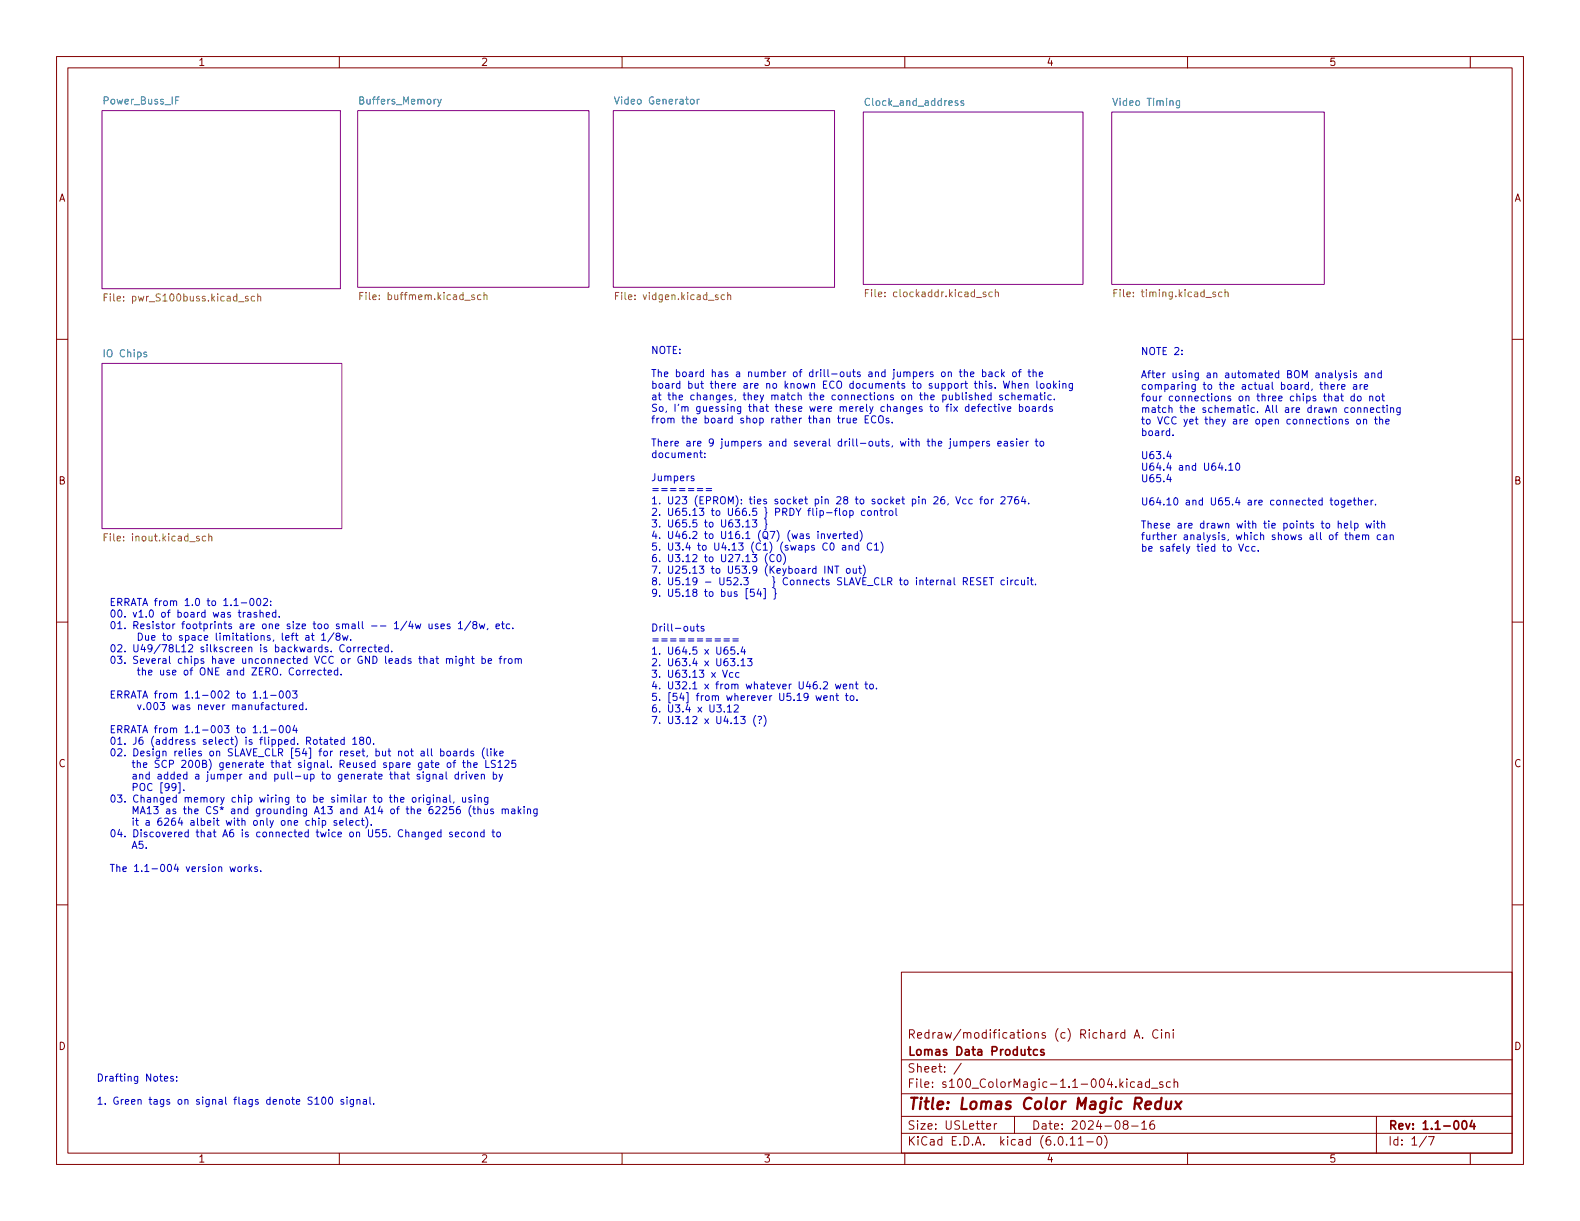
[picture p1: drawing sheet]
<svg xmlns="http://www.w3.org/2000/svg" width="279mm" height="216mm" viewBox="0 0 279 216" stroke-linecap="round" stroke-linejoin="round" font-family="sans-serif">
<defs><g id="words">
<g font-size="2.8" fill="#840000">
<text x="160.4" y="196.8">Title:</text>
<text x="169.7" y="196.8">Lomas</text>
<text x="181.1" y="196.8">Color</text>
<text x="190.9" y="196.8">Magic</text>
<text x="201.4" y="196.8">Redux</text>
</g>
<g font-size="2.1" fill="#840000">
<text x="160.4" y="184.1">Redraw/modifications</text>
<text x="186.4" y="184.1">(c)</text>
<text x="191" y="184.1">Richard</text>
<text x="200.8" y="184.1">A. Cini</text>
<text x="160.4" y="190.1">Sheet:</text>
<text x="160.4" y="187.1">Lomas</text>
<text x="169" y="187.1">Data</text>
<text x="175.5" y="187.1">Produtcs</text>
<text x="160.4" y="192.8">File:</text>
<text x="166.8" y="192.8">s100_ColorMagic-1.1-004.kicad_sch</text>
<text x="160.4" y="203">KiCad</text>
<text x="160.4" y="200.2">Size:</text>
<text x="167.1" y="200.2">USLetter</text>
<text x="168.1" y="203">E.D.A.</text>
<text x="177" y="203">kicad</text>
<text x="182.4" y="200.2">Date:</text>
<text x="184.2" y="203">(6.0.11-0)</text>
<text x="189.4" y="200.2">2024-08-16</text>
<text x="245.4" y="200.2">Rev:</text>
<text x="245.4" y="203">Id:</text>
<text x="249.5" y="203">1/7</text>
<text x="251.5" y="200.2">1.1-004</text>
</g>
<g font-size="1.8" fill="#840000">
<text x="35" y="12">1</text>
<text x="85" y="12">2</text>
<text x="135" y="12">3</text>
<text x="185" y="12">4</text>
<text x="235" y="12">5</text>
<text x="10.4" y="36">A</text>
<text x="267.8" y="36">A</text>
<text x="10.3" y="86">B</text>
<text x="267.7" y="86">B</text>
<text x="10.3" y="136">C</text>
<text x="267.7" y="136">C</text>
<text x="10.3" y="186">D</text>
<text x="267.7" y="186">D</text>
<text x="35" y="205.9">1</text>
<text x="85" y="205.9">2</text>
<text x="135" y="205.9">3</text>
<text x="185" y="205.9">4</text>
<text x="235" y="205.9">5</text>
</g>
<g font-size="1.8" fill="#008484">
<text x="18" y="18.8">Power_Buss_IF</text>
<text x="63.2" y="18.8">Buffers_Memory</text>
<text x="108.5" y="18.8">Video</text>
<text x="114.7" y="18.8">Generator</text>
<text x="152.7" y="19.1">Clock_and_address</text>
<text x="196.6" y="19.1">Video</text>
<text x="202.8" y="19.1">Timing</text>
<text x="18" y="63.6">IO Chips</text>
</g>
<g font-size="1.8" fill="#848400">
<text x="18" y="53.7">File:</text>
<text x="23.2" y="53.7">pwr_S100buss.kicad_sch</text>
<text x="63.2" y="53.4">File:</text>
<text x="68.4" y="53.4">buffmem.kicad_sch</text>
<text x="108.5" y="53.4">File:</text>
<text x="113.6" y="53.4">vidgen.kicad_sch</text>
<text x="152.7" y="52.9">File:</text>
<text x="157.8" y="52.9">clockaddr.kicad_sch</text>
<text x="196.6" y="52.9">File:</text>
<text x="201.8" y="52.9">timing.kicad_sch</text>
<text x="18" y="96.1">File:</text>
<text x="23.2" y="96.1">inout.kicad_sch</text>
</g>
<g font-size="1.8" fill="#0000c2">
<text x="115.1" y="62.6">NOTE:</text>
<text x="201.7" y="62.8">NOTE 2:</text>
<text x="115.1" y="66.7">The</text>
<text x="115.1" y="68.7">board</text>
<text x="115.1" y="70.8">at</text>
<text x="118.1" y="70.8">the</text>
<text x="119.4" y="66.7">board</text>
<text x="121.6" y="68.7">but</text>
<text x="122.1" y="70.8">changes,</text>
<text x="125.7" y="68.7">there</text>
<text x="125.9" y="66.7">has</text>
<text x="130.3" y="66.7">a</text>
<text x="131.7" y="68.7">are</text>
<text x="131.7" y="70.8">they</text>
<text x="132.6" y="66.7">number</text>
<text x="135.8" y="68.7">no</text>
<text x="136.7" y="70.8">match</text>
<text x="139.2" y="68.7">known</text>
<text x="140.7" y="66.7">of</text>
<text x="143.6" y="70.8">the</text>
<text x="143.7" y="66.7">drill-outs</text>
<text x="146.2" y="68.7">ECO documents</text>
<text x="147.7" y="70.8">connections</text>
<text x="154.3" y="66.7">and</text>
<text x="158.9" y="66.7">jumpers</text>
<text x="160.2" y="70.8">on</text>
<text x="163.6" y="70.8">the</text>
<text x="165.4" y="68.7">support</text>
<text x="167.5" y="66.7">on</text>
<text x="167.7" y="70.8">published</text>
<text x="171" y="66.7">the</text>
<text x="173.6" y="68.7">this.</text>
<text x="175" y="66.7">back</text>
<text x="178" y="70.8">schematic.</text>
<text x="178.8" y="68.7">When</text>
<text x="180.6" y="66.7">of</text>
<text x="184.8" y="68.7">looking</text>
<text x="201.7" y="66.9">After</text>
<text x="201.7" y="68.9">comparing</text>
<text x="201.7" y="70.9">four</text>
<text x="206.6" y="70.9">connections</text>
<text x="207.2" y="66.9">using</text>
<text x="212.7" y="68.9">to</text>
<text x="213.4" y="66.9">an</text>
<text x="215.7" y="68.9">the</text>
<text x="216.8" y="66.9">automated</text>
<text x="219.1" y="70.9">on</text>
<text x="219.8" y="68.9">actual</text>
<text x="222.5" y="70.9">three</text>
<text x="226.8" y="68.9">board,</text>
<text x="227.9" y="66.9">BOM analysis</text>
<text x="228.5" y="70.9">chips</text>
<text x="233.9" y="68.9">there</text>
<text x="234.6" y="70.9">that</text>
<text x="239.5" y="70.9">do</text>
<text x="239.9" y="68.9">are</text>
<text x="242" y="66.9">and</text>
<text x="242.9" y="70.9">not</text>
<text x="115.1" y="72.8">So,</text>
<text x="115.1" y="74.8">from</text>
<text x="119.1" y="72.8">I'm</text>
<text x="120.5" y="74.8">the</text>
<text x="123.2" y="72.8">guessing</text>
<text x="124.6" y="74.8">board</text>
<text x="131.1" y="74.8">shop</text>
<text x="132.6" y="72.8">that</text>
<text x="136.7" y="74.8">rather</text>
<text x="137.5" y="72.8">these</text>
<text x="143.5" y="74.8">than</text>
<text x="143.7" y="72.8">were</text>
<text x="148.8" y="74.8">true</text>
<text x="149.1" y="72.8">merely</text>
<text x="153.7" y="74.8">ECOs.</text>
<text x="156.5" y="72.8">changes</text>
<text x="168.4" y="72.8">fix</text>
<text x="171.9" y="72.8">defective</text>
<text x="181.6" y="72.8">boards</text>
<text x="201.7" y="73">match</text>
<text x="201.7" y="75">to</text>
<text x="201.7" y="77.1">board.</text>
<text x="204.7" y="75">VCC yet</text>
<text x="208.6" y="73">the</text>
<text x="212.7" y="73">schematic.</text>
<text x="213.3" y="75">they</text>
<text x="218.4" y="75">are</text>
<text x="222.5" y="75">open</text>
<text x="224" y="73">All</text>
<text x="227.6" y="73">are</text>
<text x="228.2" y="75">connections</text>
<text x="231.7" y="73">drawn</text>
<text x="238.4" y="73">connecting</text>
<text x="240.7" y="75">on</text>
<text x="244.1" y="75">the</text>
<text x="115.1" y="78.9">There</text>
<text x="115.1" y="81">document:</text>
<text x="121.3" y="78.9">are</text>
<text x="125.4" y="78.9">9</text>
<text x="127.7" y="78.9">jumpers</text>
<text x="136.4" y="78.9">and</text>
<text x="140.9" y="78.9">several</text>
<text x="148.8" y="78.9">drill-outs,</text>
<text x="160" y="78.9">with</text>
<text x="165" y="78.9">the</text>
<text x="169" y="78.9">jumpers</text>
<text x="177.7" y="78.9">easier</text>
<text x="201.7" y="81.2">U63.4</text>
<text x="201.7" y="83.2">U64.4</text>
<text x="208.4" y="83.2">and</text>
<text x="212.9" y="83.2">U64.10</text>
<text x="115.1" y="85.1">Jumpers</text>
<text x="115.1" y="87.1">=======</text>
<text x="115.1" y="89.2">1.</text>
<text x="118" y="89.2">U23</text>
<text x="122.9" y="89.2">(EPROM):</text>
<text x="132.8" y="89.2">ties</text>
<text x="137.3" y="89.2">socket</text>
<text x="144.6" y="89.2">pin</text>
<text x="155.1" y="89.2">socket</text>
<text x="162.3" y="89.2">pin</text>
<text x="166.4" y="89.2">26,</text>
<text x="170.5" y="89.2">Vcc</text>
<text x="174.9" y="89.2">for</text>
<text x="178.7" y="89.2">2764.</text>
<text x="201.7" y="85.3">U65.4</text>
<text x="201.7" y="89.4">U64.10</text>
<text x="209.6" y="89.4">and</text>
<text x="214.1" y="89.4">U65.4</text>
<text x="220.8" y="89.4">are</text>
<text x="225" y="89.4">connected</text>
<text x="235.8" y="89.4">together.</text>
<text x="115.1" y="91.2">2.</text>
<text x="115.1" y="93.2">3.</text>
<text x="115.1" y="95.3">4.</text>
<text x="118" y="91.2">U65.13</text>
<text x="118" y="93.2">U65.5</text>
<text x="118" y="95.3">U46.2</text>
<text x="124.7" y="93.2">to</text>
<text x="124.7" y="95.3">to</text>
<text x="125.9" y="91.2">to</text>
<text x="127.7" y="93.2">U63.13</text>
<text x="127.7" y="95.3">U16.1</text>
<text x="128.9" y="91.2">U66.5</text>
<text x="134.4" y="95.3">(Q7)</text>
<text x="135.6" y="91.2">}</text>
<text x="135.6" y="93.2">}</text>
<text x="137.5" y="91.2">PRDY flip-flop</text>
<text x="139.7" y="95.3">(was</text>
<text x="145.2" y="95.3">inverted)</text>
<text x="153.1" y="91.2">control</text>
<text x="201.7" y="93.4">These</text>
<text x="201.7" y="95.5">further</text>
<text x="208.1" y="93.4">are</text>
<text x="209.2" y="95.5">analysis,</text>
<text x="212.3" y="93.4">drawn</text>
<text x="218.7" y="95.5">which</text>
<text x="218.9" y="93.4">with</text>
<text x="223.9" y="93.4">tie</text>
<text x="225.1" y="95.5">shows</text>
<text x="227.4" y="93.4">points</text>
<text x="231.9" y="95.5">all</text>
<text x="234.3" y="93.4">to</text>
<text x="235.5" y="95.5">of</text>
<text x="237.3" y="93.4">help</text>
<text x="238.5" y="95.5">them</text>
<text x="242.5" y="93.4">with</text>
<text x="244.3" y="95.5">can</text>
<text x="115.1" y="97.3">5.</text>
<text x="115.1" y="99.4">6.</text>
<text x="115.1" y="101.4">7.</text>
<text x="118" y="97.3">U3.4</text>
<text x="118" y="99.4">U3.12</text>
<text x="118" y="101.4">U25.13</text>
<text x="123.5" y="97.3">to</text>
<text x="124.7" y="99.4">to</text>
<text x="125.9" y="101.4">to</text>
<text x="126.5" y="97.3">U4.13</text>
<text x="127.7" y="99.4">U27.13</text>
<text x="128.9" y="101.4">U53.9</text>
<text x="133.1" y="97.3">(C1)</text>
<text x="135.6" y="99.4">(C0)</text>
<text x="135.6" y="101.4">(Keyboard</text>
<text x="138.4" y="97.3">(swaps</text>
<text x="146.2" y="101.4">INT out)</text>
<text x="149.7" y="97.3">and</text>
<text x="154.3" y="97.3">C1)</text>
<text x="201.7" y="97.5">be</text>
<text x="205" y="97.5">safely</text>
<text x="211.8" y="97.5">tied</text>
<text x="216.5" y="97.5">to</text>
<text x="219.5" y="97.5">Vcc.</text>
<text x="19.3" y="107.1">ERRATA from</text>
<text x="32.7" y="107.1">1.0</text>
<text x="36.9" y="107.1">to</text>
<text x="39.9" y="107.1">1.1-002:</text>
<text x="115.1" y="103.5">8.</text>
<text x="115.1" y="105.5">9.</text>
<text x="118" y="103.5">U5.19</text>
<text x="118" y="105.5">U5.18</text>
<text x="124.7" y="103.5">-</text>
<text x="124.7" y="105.5">to</text>
<text x="127.4" y="103.5">U52.3</text>
<text x="127.7" y="105.5">bus</text>
<text x="132.1" y="105.5">[54]</text>
<text x="137.4" y="105.5">}</text>
<text x="139.4" y="103.5">Connects</text>
<text x="149.2" y="103.5">SLAVE_CLR to</text>
<text x="163.4" y="103.5">internal</text>
<text x="171.8" y="103.5">RESET circuit.</text>
<text x="19.3" y="109.2">00.</text>
<text x="19.3" y="111.2">01.</text>
<text x="23.4" y="109.2">v1.0</text>
<text x="23.4" y="111.2">Resistor</text>
<text x="27.8" y="113.3">to</text>
<text x="28.6" y="109.2">of</text>
<text x="30.8" y="113.3">space</text>
<text x="31.6" y="109.2">board</text>
<text x="32.2" y="111.2">footprints</text>
<text x="37.4" y="113.3">limitations,</text>
<text x="38.1" y="109.2">was</text>
<text x="42.6" y="111.2">are</text>
<text x="42.7" y="109.2">trashed.</text>
<text x="46.7" y="111.2">one</text>
<text x="49.2" y="113.3">left</text>
<text x="51.2" y="111.2">size</text>
<text x="53.6" y="113.3">at</text>
<text x="56.1" y="111.2">too</text>
<text x="56.6" y="113.3">1/8w.</text>
<text x="60.2" y="111.2">small</text>
<text x="70.8" y="111.2">1/4w</text>
<text x="77" y="111.2">uses</text>
<text x="82.4" y="111.2">1/8w,</text>
<text x="89.2" y="111.2">etc.</text>
<text x="115.1" y="111.7">Drill-outs</text>
<text x="115.1" y="113.7">==========</text>
<text x="19.3" y="115.3">02.</text>
<text x="19.3" y="117.4">03.</text>
<text x="23.4" y="115.3">U49/78L12</text>
<text x="23.4" y="117.4">Several</text>
<text x="27.3" y="119.4">use</text>
<text x="31.5" y="117.4">chips</text>
<text x="34.6" y="119.4">ONE and</text>
<text x="35.5" y="115.3">silkscreen</text>
<text x="37.7" y="117.4">have</text>
<text x="43.1" y="117.4">unconnected</text>
<text x="44.1" y="119.4">ZERO.</text>
<text x="46.2" y="115.3">is</text>
<text x="48.9" y="115.3">backwards.</text>
<text x="50.8" y="119.4">Corrected.</text>
<text x="56.2" y="117.4">VCC or</text>
<text x="60.5" y="115.3">Corrected.</text>
<text x="64" y="117.4">GND leads</text>
<text x="75.2" y="117.4">that</text>
<text x="80.1" y="117.4">might</text>
<text x="86.5" y="117.4">be</text>
<text x="89.9" y="117.4">from</text>
<text x="115.1" y="115.7">1.</text>
<text x="115.1" y="117.8">2.</text>
<text x="115.1" y="119.8">3.</text>
<text x="118" y="115.7">U64.5</text>
<text x="118" y="117.8">U63.4</text>
<text x="118" y="119.8">U63.13</text>
<text x="124.7" y="115.7">x</text>
<text x="124.7" y="117.8">x</text>
<text x="125.9" y="119.8">x</text>
<text x="126.8" y="115.7">U65.4</text>
<text x="126.8" y="117.8">U63.13</text>
<text x="128" y="119.8">Vcc</text>
<text x="19.3" y="123.5">ERRATA from</text>
<text x="29.5" y="125.5">was</text>
<text x="32.7" y="123.5">1.1-002</text>
<text x="34.1" y="125.5">never</text>
<text x="40.3" y="125.5">manufactured.</text>
<text x="42.1" y="123.5">to</text>
<text x="45.1" y="123.5">1.1-003</text>
<text x="115.1" y="121.9">4.</text>
<text x="115.1" y="123.9">5.</text>
<text x="115.1" y="126">6.</text>
<text x="118" y="121.9">U32.1</text>
<text x="118" y="123.9">[54]</text>
<text x="118" y="126">U3.4</text>
<text x="123.2" y="123.9">from</text>
<text x="123.5" y="126">x</text>
<text x="124.7" y="121.9">x</text>
<text x="125.6" y="126">U3.12</text>
<text x="126.8" y="121.9">from</text>
<text x="128.7" y="123.9">wherever</text>
<text x="132.3" y="121.9">whatever</text>
<text x="138.1" y="123.9">U5.19</text>
<text x="141.7" y="121.9">U46.2</text>
<text x="144.8" y="123.9">went</text>
<text x="148.4" y="121.9">went</text>
<text x="150.2" y="123.9">to.</text>
<text x="153.8" y="121.9">to.</text>
<text x="19.3" y="129.6">ERRATA from</text>
<text x="19.3" y="131.7">01.</text>
<text x="23.4" y="131.7">J6</text>
<text x="26.7" y="131.7">(address</text>
<text x="32.7" y="129.6">1.1-003</text>
<text x="36.1" y="131.7">select)</text>
<text x="42.1" y="129.6">to</text>
<text x="43.7" y="131.7">is</text>
<text x="45.1" y="129.6">1.1-004</text>
<text x="46.5" y="131.7">flipped.</text>
<text x="54.8" y="131.7">Rotated</text>
<text x="63.1" y="131.7">180.</text>
<text x="115.1" y="128">7.</text>
<text x="118" y="128">U3.12</text>
<text x="124.7" y="128">x</text>
<text x="126.8" y="128">U4.13</text>
<text x="133.5" y="128">(?)</text>
<text x="19.3" y="133.7">02.</text>
<text x="23.4" y="133.7">Design</text>
<text x="23.8" y="135.8">the</text>
<text x="23.8" y="137.8">and</text>
<text x="27.9" y="135.8">SCP 200B)</text>
<text x="28.4" y="137.8">added</text>
<text x="30.9" y="133.7">relies</text>
<text x="35.2" y="137.8">a</text>
<text x="37.2" y="133.7">on</text>
<text x="37.4" y="137.8">jumper</text>
<text x="39.6" y="135.8">generate</text>
<text x="40.7" y="133.7">SLAVE_CLR [54]</text>
<text x="45" y="137.8">and</text>
<text x="48.9" y="135.8">that</text>
<text x="49.6" y="137.8">pull-up</text>
<text x="53.8" y="135.8">signal.</text>
<text x="57.1" y="133.7">for</text>
<text x="60.9" y="133.7">reset,</text>
<text x="61.2" y="137.8">generate</text>
<text x="61.3" y="135.8">Reused</text>
<text x="67.3" y="133.7">but</text>
<text x="69.2" y="135.8">spare</text>
<text x="70.5" y="137.8">that</text>
<text x="71.5" y="133.7">not</text>
<text x="75.4" y="137.8">signal</text>
<text x="75.5" y="135.8">gate</text>
<text x="75.6" y="133.7">all</text>
<text x="79.2" y="133.7">boards</text>
<text x="80.7" y="135.8">of</text>
<text x="82.3" y="137.8">driven</text>
<text x="83.7" y="135.8">the</text>
<text x="86.7" y="133.7">(like</text>
<text x="87.8" y="135.8">LS125</text>
<text x="19.3" y="141.9">03.</text>
<text x="23.4" y="141.9">Changed</text>
<text x="23.8" y="139.9">POC [99].</text>
<text x="23.8" y="143.9">MA13</text>
<text x="29.9" y="143.9">as</text>
<text x="32.7" y="141.9">memory</text>
<text x="33.2" y="143.9">the</text>
<text x="37.2" y="143.9">CS*</text>
<text x="41.2" y="141.9">chip</text>
<text x="41.8" y="143.9">and</text>
<text x="46.3" y="141.9">wiring</text>
<text x="46.4" y="143.9">grounding</text>
<text x="53" y="141.9">to</text>
<text x="56.9" y="143.9">A13</text>
<text x="59.4" y="141.9">similar</text>
<text x="61.6" y="143.9">and</text>
<text x="66.1" y="143.9">A14</text>
<text x="70" y="141.9">the</text>
<text x="70.8" y="143.9">of</text>
<text x="73.7" y="143.9">the</text>
<text x="74.1" y="141.9">original,</text>
<text x="77.8" y="143.9">62256</text>
<text x="83.1" y="141.9">using</text>
<text x="85" y="143.9">(thus</text>
<text x="91" y="143.9">making</text>
<text x="19.3" y="148">04.</text>
<text x="23.4" y="148">Discovered</text>
<text x="23.8" y="146">it</text>
<text x="26.2" y="146">a</text>
<text x="28.5" y="146">6264</text>
<text x="34.5" y="146">albeit</text>
<text x="34.8" y="148">that</text>
<text x="39.7" y="148">A6</text>
<text x="41" y="146">with</text>
<text x="43.1" y="148">is</text>
<text x="45.8" y="148">connected</text>
<text x="45.9" y="146">only</text>
<text x="50.9" y="146">one</text>
<text x="55.5" y="146">chip</text>
<text x="56.6" y="148">twice</text>
<text x="60.6" y="146">select).</text>
<text x="62.6" y="148">on</text>
<text x="66" y="148">U55.</text>
<text x="71.5" y="148">Changed</text>
<text x="80.7" y="148">second</text>
<text x="19.3" y="154.2">The</text>
<text x="23.6" y="154.2">1.1-004</text>
<text x="23.8" y="150.1">A5.</text>
<text x="33" y="154.2">version</text>
<text x="40.9" y="154.2">works.</text>
<text x="17" y="191.2">Drafting</text>
<text x="25.7" y="191.2">Notes:</text>
<text x="17" y="195.3">1.</text>
<text x="20" y="195.3">Green</text>
<text x="26.5" y="195.3">tags</text>
<text x="31.6" y="195.3">on</text>
<text x="35" y="195.3">signal</text>
<text x="41.9" y="195.3">flags</text>
<text x="47.7" y="195.3">denote</text>
<text x="55.2" y="195.3">S100</text>
<text x="61.2" y="195.3">signal.</text>
</g>
</g></defs>
<g fill="none" stroke="#840000" stroke-width=".18">
<path d="M10 10h259.4v195.9h-259.4zM12 12h255.4v191.9h-255.4zM60 10v2M110 10v2M160 10v2M210 10v2M260 10v2M10 60h2M267.4 60h2M10 110h2M267.4 110h2M10 160h2"/>
<path d="M267.4 160h2M159.4 171.9h108v32h-108zM159.4 197.4h108M159.4 193.4h108M159.4 187.4h108M164.9 192.1v.2M164.9 191.4v.1M167 189.4v.2M167 188.7v.1M170 188l-1.3 1.9M176.3 198.7h-.3l-.2 .3M179.4 197.4v3"/>
<path d="M181.6 182.7l.2-.1 .5 .1v.6l-.1 .2-.4 .1-.2-.2zM183 182.7l.2-.1h.3l.1 1M183 182.6v1M184.8 182.6h-.3l-.2 .2v.2l.5 .2v.3h-.5M198.9 182.6h-.4l-.3 .3v.4l.1 .2h.6M198.9 182.1v1.5M200.1 199.1h1.2M201.3 191.4h.5l.1 .9M201.9 198.6l.4-.4v1.5M201.9 191.6l-.5 .1a.29 .29 0 0 0-.2 .3 .29 .29 0 0 0 .2 .3l.5-.1M201.9 199.7h.9M203.3 191.4l-.5-.1-.3 .3v.4l.2 .2h.6"/>
<path d="M203.3 190.8v1.5M203.6 192.4h1.2M204 198.2a.59 .59 0 0 0-.7 .6v.6l.2 .2 .4 .1 .2-.2 .1-.5-.2-.2-.4-.1-.3 .3M205.6 191.4l-.3-.1-.3 .2 .1 .2 .5 .2v.3h-.6M207 191.4l-.5-.1-.2 .3v.4l.1 .2h.6M207.6 191.4l.2-.1 .4 .1 .1 .9M207.6 190.8v1.5M243.4 197.4v6.5M60 203.9v2M110 203.9v2M159.4 200.4h108M160 203.9v2"/>
<path d="M194.2 201h.1a.81 .81 0 0 1 .6 .6 .81 .81 0 0 1-.3 .8l-.1 .1a.81 .81 0 0 1-.6-.6 .81 .81 0 0 1 .3-.9zM195.3 200.8a1.72 1.72 0 0 1 0 2.2M210 203.9v2M252.6 201h1l-.6 1.5M260 203.9v2"/>
</g>
<path d="M258.7 198.2h.2a.82 .82 0 0 1 .6 .6 .82 .82 0 0 1-.3 .8l-.2 .1a.81 .81 0 0 1-.6-.6 .81 .81 0 0 1 .3-.9zM260.3 198.1l-.3 1.1h.9M260.7 198.7v1" fill="none" stroke="#840000" stroke-width=".3"/>
<path d="M200.7 195.2h.8a.55 .55 0 0 0 .4-.5 .55 .55 0 0 0-.3-.6h-.8l-.2 2" fill="none" stroke="#840000" stroke-width=".4"/>
<g fill="#fff" stroke="#fff" stroke-width=".18">
<path d="M196.6 19.8h37.6v30.5h-37.6z"/>
<path d="M152.7 19.8h38.8v30.5h-38.8z"/>
<path d="M108.5 19.6h39.1v31.2h-39.1z"/>
<path d="M18 19.6h42.2v31.5h-42.2z"/>
<path d="M63.2 19.6h40.9v31.2h-40.9z"/>
<path d="M18 64.3h42.5v29.2h-42.5z"/>
</g>
<path d="M18 19.6h42.2v31.5h-42.2zM63.2 19.6h40.9v31.2h-40.9zM108.5 19.6h39.1v31.2h-39.1zM152.7 19.8h38.8v30.5h-38.8zM196.6 19.8h37.6v30.5h-37.6zM18 64.3h42.5v29.2h-42.5z" fill="none" stroke="#840084" stroke-width=".18"/>
<g fill="none" stroke="#848400" stroke-width=".18">
<path d="M21.9 53.1v.1M21.9 52.4v.2M43.9 52.4h-.3l-.2 .2 .1 .2 .4 .1v.3h-.5M45 52.4h-.3l-.3 .2 .1 .6h.5M45.6 52.5l.2-.1h.3v.8M45.6 52v1.2M67.1 52.9v.1M67.1 52.2v.1M85 52.2l-.3-.1-.3 .3 .2 .5h.4M85.6 52.3l.2-.2 .3 .1v.8M85.6 51.7v1.3M112.3 52.9v.1"/>
<path d="M112.3 52.2v.1M128.1 52.2l-.3-.1-.3 .3 .1 .5h.5M128.7 52.3l.2-.2 .3 .1v.8M128.7 51.7v1.3M156.5 52.4v.1M156.5 51.7v.1M174.3 51.7l-.3-.1-.2 .2 .1 .2 .4 .1v.3h-.5M175.5 51.7l-.4-.1-.2 .3 .1 .5h.5M176 51.7l.2-.1 .3 .1 .1 .8M176 51.2v1.3M200.4 52.4v.1M200.4 51.7v.1"/>
<path d="M216.1 51.7l-.4-.1-.2 .3 .1 .5h.5M216.6 51.7l.2-.1 .3 .1 .1 .8M216.6 51.2v1.3M21.9 95.5v.2M21.9 94.9v.1M36.4 94.9l-.4-.1-.2 .2 .1 .6h.5M36.9 94.9l.2-.1 .3 .1 .1 .8M36.9 94.4v1.3"/>
</g>
<path d="M31.1 17.7h.4M31.7 17.1h-.6v1.3M77.1 17.6l-.3 .2M77.4 17.6l.3 .8M78 17.6l-.4 1.1-.2 .1M123.3 17.6v.8M123.7 17.6l-.4 .2M169.4 17.9l-.3-.1-.2 .2v.2l.5 .1v.3h-.5M170.4 17.9l-.3-.1-.2 .2 .1 .2 .4 .1v.3h-.5" fill="none" stroke="#008484" stroke-width=".18"/>
<g fill="none" stroke="#0000c2" stroke-width=".18">
<path d="M118.6 74.1l.2-.2 .3 .1 .1 .8M120.2 67.9l-.3-.1-.3 .2 .1 .6h.5M120.2 67.4v1.3M123.9 79.7v1l.3 .2M130.1 70.6l-.1 .3M131 71.9v1l-.3 .3-.3-.1M131 72l-.4-.1-.2 .2 .1 .6h.5M134.6 78.1l-.4-.1-.1 .2v.2l.5 .1v.3h-.5M143.7 65.8h-.3l-.3 .2 .2 .5h.4M145.6 68h.4M146.2 67.4h-.6v1.3h.6M147.7 69.9h-.3l-.3 .2 .2 .5h.4"/>
<path d="M148.1 73.9h.5M148.6 72l.2-.1 .3 .1v.7M148.6 71.9v.8M148.8 78.1l-.3-.1-.3 .3 .1 .5h.5M150.8 65.8h.4M150.9 65.3v1.1l.3 .2M152.1 65.8h-.3l-.2 .1 .1 .2 .4 .1v.3h-.5M153 74.1h.4M153.6 73.5h-.6v1.3h.6M153.7 65.8h.4l.1 .8M154.2 66.1h-.4l-.2 .2 .2 .3 .4-.1M156.4 72l-.4-.1-.2 .2 .1 .6h.5"/>
<path d="M157.2 78.1l-.3-.1-.2 .2v.2l.5 .1v.3h-.5M157.8 78.8l-.1 .3M158 69.9h-.3l-.2 .1v.2l.5 .1v.3h-.5M158.1 65.8v1.1l-.3 .1M158.1 65.3v.2M159.2 78l.3 .9 .2-.6 .3 .6 .2-.9M159.6 69.9h.3l.2 .2v.4l-.2 .2-.3-.1-.1-.1zM161.3 67.8h.5M161.5 67.4v1.1l.3 .2M162.3 67.9l.3-.1 .3 .2v.4l-.3 .3-.3-.1-.1-.2zM162.6 69.9h.5M162.8 69.4v1.1l.3 .2"/>
<path d="M163.9 78h.5M164.1 77.6v1.1l.3 .2M164.4 71.9h.5M164.6 71.5v1.1l.3 .1M164.8 67.9l-.3-.1-.2 .2 .1 .2 .4 .1v.3h-.5M165.4 72l.3-.1 .2 .2v.4l-.2 .2h-.3l-.1-.2zM166.6 65.8h.3l.2 .2v.4l-.2 .2-.3-.1-.1-.1zM166.7 69.9h.4l.2 .2-.1 .5h-.5M166.7 69.9v1.2M167.3 71.9h.5M167.8 71.5l-.3 .2v1M168.1 78v1.1l-.3 .2"/>
<path d="M168.1 77.6v.1M169.6 65.8h.5M169.8 65.3v1.1l.3 .2M171.3 72l-.3-.1-.3 .2 .1 .6h.5M171.3 71.5v1.2M172.3 67.8h.5M172.5 67.4v1.1l.3 .2M173.7 65.8h.4l.2 .2-.1 .5h-.5M176.5 78.5l.6-.2-.1-.2-.4-.1-.1 .2v.6h.5M177.2 69.9h-.3l-.1 .1v.2l.4 .1v.3h-.4M177.4 67.4l.3 1.3 .3-1 .2 1 .3-1.3M179.2 65.8h.3l.2 .2v.4l-.2 .2-.3-.1-.1-.1z"/>
<path d="M180.3 72l.3-.1 .3 .2-.1 .6h-.5M180.3 71.5v1.2M182.7 65.9l.2-.1h.3v.8M182.7 65.3v1.3M183.1 78h.4M183.2 77.6v1.1l.3 .2M183.8 66.2l.6-.1-.1-.3h-.3l-.2 .1v.6h.5M184 78.1l.3-.1 .3 .3v.3l-.3 .3-.3-.1-.1-.2zM184.1 67.9l.3-.1 .2 .2v.4l-.2 .3-.3-.1-.1-.2zM205.4 70l-.3 .3M206 66l-.3 .2M206.7 79.8l-.4 .9h.8"/>
<path d="M206.7 72.2l.2-.1h.3l.1 .8M207.4 76.9v.1M211.4 68v1l-.3 .3-.3-.1M211.4 68.1l-.4-.1-.2 .2 .1 .6h.5M217.6 70.1l-.3-.1-.2 .2 .1 .2 .4 .1v.3h-.5M221.8 72.1h-.3l-.3 .2 .1 .6h.5M222.4 72.8v.1M225 67.6v1.1l.2 .1M226.1 66h-.3l-.3 .2 .1 .5h.5M226.1 65.5v1.3M228.2 74.2l-.4-.1-.2 .3 .1 .5h.5M238.4 72.1h-.4l-.2 .2 .1 .6h.5"/>
<path d="M238.4 74.2l-.3-.1-.2 .2 .1 .2 .4 .1v.3h-.5M239.5 70.1l-.4-.1-.2 .3 .1 .5h.5M239.9 68.3l-.4 .1-.2 .1 .2 .3h.4M240 74.2l.3-.1 .3 .3v.3l-.3 .3-.3-.1-.1-.2zM242 66.3h-.5l-.1 .2 .1 .3 .5-.1M242.2 70.2l.2-.2 .3 .1 .1 .8M242.2 70v.9M243.1 74.1h.4M243.2 73.7v1.1l.3 .2M247.6 72.1v1l-.2 .3-.4-.1M247.6 72.1h-.4l-.2 .2 .1 .6h.5M122.7 84.2h-.3l-.2 .1 .1 .2 .4 .1v.3h-.5"/>
<path d="M123.3 86.4h1M123.3 86.8h1M123.7 89.9h.8l-.5 .5 .4 .1v.5l-.2 .1-.5-.1M123.7 80.1h.5M124.6 80.8v.1M124.6 80.1v.2M124.9 86.4h.9M124.9 86.8h.9M144.7 94v.1M144.7 94.4v.8M146.3 96.1a.6 .6 0 0 0-.9 .5 .6 .6 0 0 0 .6 .7l.3-.1M146.9 96.1l.2-.1a.68 .68 0 0 1 .4 .6 .68 .68 0 0 1-.4 .7l-.2-.1-.1-.4z"/>
<path d="M148 88l.5-.2 .2 .4-.8 .9h.8M149 96.5h.5v.8M149.4 88.4l-.2-.3v-.1l.2-.2 .4 .1 .1 .2v.2l-.6 .1-.1 .2v.4l.2 .1h.3l.2-.2v-.4l-.2-.1M149.5 96.7l-.4 .1-.2 .2 .2 .3 .4-.1M150.3 90.4l.3-.1 .3 .2-.1 .6h-.5M150.3 90.3v1.3M151.2 88.3h.5M151.4 87.8v1.1l.3 .2M152.2 88.3h.3l.3 .2v.4l-.3 .2-.3-.1-.1-.1zM152.9 90.4l-.3-.1-.3 .2 .2 .6h.4M154.1 96.1a.6 .6 0 0 0-.8 .5 .6 .6 0 0 0 .6 .7l.2-.1M154.7 88.3h-.3l-.2 .1 .1 .2 .4 .1v.3h-.5"/>
<path d="M161.3 88.3h.4l.2 .2-.1 .5h-.5M161.3 88.3v1.2M165.2 88l.4-.2 .3 .4-.8 .9h.8M169 87.8l.4 1.3 .5-1.3M174.2 88.3h.3l.3 .2v.4l-.3 .2-.3-.1-.1-.1zM177 88l.5-.2 .2 .4-.8 .9h.8M206.7 81.8l-.4 .9h.8M206.7 83.9l-.4 .9h.8M207.7 88.1l.2-.1a.68 .68 0 0 1 .4 .7 .68 .68 0 0 1-.4 .6l-.2-.1-.1-.4zM207.7 94.6v.8M208 94.6l-.3 .2M210.4 96.6l-.4 1.2-.2 .1"/>
<path d="M216.6 94.6h-.3l-.2 .2v.1l.5 .2v.3h-.5M217.2 95.4l-.1 .2M218.6 82l.2-.1a.68 .68 0 0 1 .4 .6 .68 .68 0 0 1-.4 .7l-.2-.2-.1-.3zM233.6 92.5h.5M233.8 88.5l-.4-.1-.2 .3 .1 .5h.5M233.8 88v1.3M236.6 92.7l.2-.2 .3 .1 .1 .8M236.6 92.1v1.3M237.8 94.6h.5M241.5 92.5l.3 .9 .2-.6 .3 .6 .2-.9M243.2 89.2v.1M244.1 94.6h-.3l-.3 .2 .2 .6h.4"/>
<path d="M24.3 118.5h.5M24.5 111.9a.64 .64 0 0 1 .7 .7 .64 .64 0 0 1-.7 .6zM24.5 118.1v1.1l.3 .2M25.2 118.6l.2-.1 .3 .1v.8M25.2 118.1v1.3M25.7 112.4l.1 .8h.3l.2-.1M26.3 118.9l.6-.1-.1-.2-.3-.1-.2 .2v.6h.5M26.3 112.4v.8M26.8 112.8l.6-.1v-.3h-.4l-.2 .2 .1 .6h.5M29.7 112.4h.3l.3 .2v.4l-.3 .2h-.3l-.1-.2zM30 116v1.1l.1 .2M30.5 118.9l.6-.1v-.2l-.4-.1-.2 .2 .1 .6h.5"/>
<path d="M30.6 110.3v.9M30.9 110.3l-.3 .3M32.1 115.3h.8M32.7 118.6l.3-.1 .2 .2v.4l-.2 .3-.3-.1-.1-.2zM33.4 114.1l.4-.1 .3 .4-.8 .9h.8M33.6 118.5h.5M34.1 118.1l-.3 .2v1.1M36.1 112.8l.6-.1v-.3h-.4l-.2 .2 .1 .6h.5M40.9 110.4l-.3-.1-.2 .2 .1 .2 .4 .1v.3h-.5M43.1 118.6l-.4-.1-.2 .2 .1 .6h.5M43.1 118.1v1.3M44 114.5l.2-.1 .3 .1v.8"/>
<path d="M44 114.4v.9M46.2 112.5l.2-.1h.3v.8M46.6 105.9l.5-.1 .2 .4-.8 .9h.8M47.7 112.4h-.3l-.1 .2v.1l.4 .2v.3h-.4M47.9 107v.1M47.9 106.3v.1M48.4 113.2l-.1 .2M52.2 112.4h.5M52.4 111.9v1.1l.3 .2M54.3 116.5h-.4l-.2 .2 .1 .5h.5M54.3 116v1.3M55.4 110.3h.4"/>
<path d="M58.6 115.1v.2M59.7 118.6l-.3-.1-.3 .2 .1 .6h.5M59.7 118.1v1.3M60 110.4l-.3-.1-.2 .2v.2l.5 .1v.3h-.5M60.3 119.2v.2M60.6 112.4l.2 .8 .2-.6 .3 .6 .2-.8M62 113.1v.1M64 116.1a.59 .59 0 0 0-.7 .6 .59 .59 0 0 0 .7 .5l.1-.4h-.3M65.7 110.7h1M67.3 110.7h.9M69.3 115.1v.2M69.8 110.3l.3-.4v1.3"/>
<path d="M69.8 111.2h.7M74.1 116.5h.4M74.2 116v1.1l.3 .2M75.9 110.3v.8l.3 .1 .2-.1M76.4 110.3v.9M78.9 116.6l.2-.1h.3l.1 .8M78.9 116.5v.8M79.5 116.6l.2-.1h.3v.8M81.1 110.3l.3-.4v1.3M81.1 111.2h.7M85.2 116.5h.4l.2 .2-.1 .5h-.5M85.2 116v1.3"/>
<path d="M87.7 110.7l.6-.1v-.2l-.4-.1-.2 .2 .1 .6h.5M89.2 116.5v.8M89.5 116.5l-.3 .2M122.2 110.7v.8l.3 .1 .2-.1M122.7 110.7v.9M122.8 116.4l-.3 .9h.8M123.1 110.7h.5M123.3 110.3v1.1l.3 .2M123.7 100.1h.8l-.5 .5 .4 .1v.5l-.2 .2-.5-.2M123.7 118.5h.8l-.5 .5 .4 .1v.5l-.2 .2-.5-.2M124.5 110.8l-.4-.1-.1 .2v.2l.5 .1v.3h-.5M126.4 113h1"/>
<path d="M126.4 113.3h1M128 113h1M128 113.3h1M129.6 113h1M129.6 113.3h1M136.6 102l.2 .1v.6l.2 .2-.2 .2v.6l-.2 .2M139.3 102.3a.6 .6 0 0 0-.9 .4 .6 .6 0 0 0 .6 .7l.3-.1M144.3 100.6l-.4-.1-.2 .3 .1 .5h.5M144.3 100.1v1.3M148.8 102.2l-.5-.1-.2 .3 .1 .3 .6 .2v.4l-.2 .1h-.5M162.7 102.7l.2-.1h.3v.8M162.7 102.6v.8"/>
<path d="M170.4 102.8l.6-.1 .1-.1-.1-.3-.6-.2v1.3M170.7 102.8l.4 .6M24.3 124.6l.3 .9 .3-.9M25.4 125.4v.1M26.1 124.3l.2-.1a.68 .68 0 0 1 .4 .7 .68 .68 0 0 1-.4 .6l-.2-.1-.1-.4zM27.4 124.3l.1-.1a.68 .68 0 0 1 .4 .7 .68 .68 0 0 1-.4 .6 .84 .84 0 0 1-.1-1.2zM28.3 124.2h.8l-.4 .5 .4 .1v.6l-.2 .1-.6-.1M33.5 124.7l-.3-.1-.2 .2 .1 .2 .4 .1v.3h-.5M34.4 130.8h-.3l-.1 .2v.1l.4 .2v.3h-.4M35.2 137.2l-.5 .1-.1 .2 .1 .3 .5-.1M35.6 132.9l-.3-.1-.2 .2 .1 .2 .4 .1v.3h-.5M36.7 136.9v1.1l-.2 .2"/>
<path d="M38.7 122.2h.2a.68 .68 0 0 1 .4 .6 .68 .68 0 0 1-.4 .6 .84 .84 0 0 1-.2-1.2zM39.4 124.6v.9M39.5 134.9v1l-.3 .2h-.3M39.5 134.9h-.4l-.2 .2 .1 .5h.5M39.7 128.3h.8l-.4 .5 .3 .1v.6l-.2 .1-.5-.1M39.8 122.3l.4-.1 .3 .3-.8 .9h.8M39.8 124.6l-.4 .3M41.6 130.2a1.46 1.46 0 0 1 0 1.9M44.2 137h.5v.8M44.7 137.2l-.4 .1-.2 .2 .2 .3 .4-.1M47.9 134.9h.5M48.1 134.4v1.1l.3 .2"/>
<path d="M48.6 137l.4-.1 .2 .2-.1 .6h-.5M48.6 136.9v1.3M51.7 122.2h.8l-.4 .5 .4 .1v.5l-.2 .1-.6-.1M51.9 125.1l.6-.2-.1-.2-.4-.1-.1 .2v.6h.5M52.1 128.2l-.3 1h.8M52.4 128.7v.9M52.6 131.5v.1M53.2 134.9h-.3l-.1 .1v.2l.4 .1v.3h-.4M53.5 124.7l-.3-.1-.3 .3 .2 .5h.4M53.5 124.2v1.3M54.2 125.4v.1M54.2 131h.6l.1-.2v-.3l-.7-.2v1.3"/>
<path d="M54.9 137l.4-.1 .2 .2-.1 .6h-.5M56.4 132.8h.5M56.9 136.9h.5M57.1 136.5v1.1l.3 .2M57.8 137l.3-.1 .3 .2v.4l-.3 .3-.3-.1-.1-.2zM60.1 135.1l.6-.1 .2-.1-.1-.3-.7-.2v1.3M60.2 132.8v.9M60.4 136.9v1l-.2 .3-.3-.1M60.4 137l-.3-.1-.3 .2 .2 .6h.4M60.4 135.1l.5 .6M60.6 132.8l-.4 .3M62.4 130.7l.3-.4v1.3"/>
<path d="M62.4 131.6h.7M66.5 132.9l.4-.1 .2 .3-.1 .5h-.5M66.5 132.4v1.3M68.3 134.9h-.3l-.2 .1 .1 .2 .4 .1v.3h-.5M68.9 136.9h.5M69.1 136.5v1.1l.3 .2M69.8 137l.2-.1 .3 .1 .1 .8M69.8 136.5v1.3M70.5 132.9l.2-.1 .3 .1v.8M70.5 132.8v.9M74.2 137l-.3-.1-.2 .2 .1 .2 .4 .1v.3h-.5M74.5 132.9h.5v.8"/>
<path d="M74.6 134.9v1l-.2 .2h-.3M74.6 134.9h-.4l-.2 .2 .1 .5h.5M74.8 136.5v.1M74.8 136.9v.9M75 133.1l-.4 .1-.2 .2 .2 .3 .4-.1M77.9 132.9l.4-.1 .2 .3-.1 .5h-.5M77.9 132.4v1.3M79.2 134.9h.3l.2 .2v.4l-.2 .2-.3-.1-.1-.1zM80.1 134.9h.5M81.1 137l-.4-.1-.2 .2 .1 .6h.5M81.1 136.5v1.3M81.7 136.9v.9"/>
<path d="M82 136.9l-.3 .2M82.7 135l.2-.1h.3v.8M85.7 132.2a1.46 1.46 0 0 0 0 1.9M86.1 132.4v1.1l.2 .2M87.2 137l.4-.1 .2 .2-.1 .6h-.5M87.6 134.5l-.5-.1-.2 .2v.3l.6 .3 .1 .3-.2 .2-.5-.1M88.3 136.9l.3 .9M88.9 136.9l-.5 1.2-.1 .1M121.4 122.5h.3v1.8h-.3M122.5 121.8h.7M147.7 121l.3 .8 .2-.6 .3 .6 .2-.8M149.5 123h.5"/>
<path d="M152.9 121h.5M153.1 120.5v1.1l.3 .2M28.5 144.7h-.4a.85 .85 0 0 0 0 1.2l.5-.1v-.4l-.2-.3h-.3l-.2 .3M29.8 152.9l.1-.1a.68 .68 0 0 1 .4 .7 .68 .68 0 0 1-.4 .6 .84 .84 0 0 1-.1-1.2zM31.1 152.8l-.3 .9h.8M31.2 141.1l-.4-.1-.2 .2 .1 .6h.5M31.2 140.6v1.2M31.4 153.3v.8M32.4 143h.5M33.3 147.2l-.4-.1-.2 .3 .1 .5h.5M33.3 146.7v1.3M33.8 145.1h.5v.8"/>
<path d="M34.3 145.4h-.4l-.2 .2 .2 .3h.4M37.3 142.7a.6 .6 0 0 0-.9 .5 .6 .6 0 0 0 .6 .7l.3-.1M38.7 153.4l.2-.1h.3v.8M40 145.1l.2 .8 .3-.6 .2 .6 .3-.8M41 143.1h.5v.8M41.5 143.3l-.4 .1-.2 .2 .2 .3 .4-.1M45 145.1h.3l.2 .2v.4l-.2 .2h-.3l-.2-.2zM45.9 143v1.1l-.2 .2h-.3M45.9 143.1l-.3-.1-.3 .3 .1 .5h.5M49.9 145.1h.3l.2 .2v.4l-.2 .2h-.3l-.2-.2zM54.5 147.2l-.3-.1-.3 .3 .1 .5h.5M54.5 146.7v1.3"/>
<path d="M54.7 145.1h-.4l-.2 .2 .1 .6h.5M55.5 141.1l.3-.1 .3 .2-.1 .6h-.5M55.5 140.6v1.2M55.6 143.9l.4-1.3 .5 1.3M55.7 143.5h.6M55.9 147.1h.5M56.6 141.4l.6-.1-.1-.2-.3-.1-.2 .2v.6h.5M59.1 141.1l-.3-.1-.2 .2 .1 .2 .4 .1v.3h-.5M59.5 145.1h-.3l-.1 .2v.1l.4 .2v.3h-.4M60.3 143.1h.4l.1 .8M60.8 143.3l-.4 .1-.2 .2 .2 .3 .4-.1M62 147.2l.3-.1 .2 .3v.3l-.2 .3-.3-.1-.2-.2z"/>
<path d="M64.5 143.9l.4-1.3 .4 1.3M64.6 143.5h.6M65.2 146.7v1l.2 .3h.2l.3-.3v-1M66 141h.5M66.2 140.6v1.1l.3 .1M67 141.1l.3-.1 .2 .2v.4l-.2 .2h-.3l-.1-.2zM68.8 141h.5M69 140.6v1.1l.3 .1M70.1 143h.5M71.2 146.8a.6 .6 0 0 0-.8 .5 .6 .6 0 0 0 .6 .7l.2-.1M72.7 143.2l.2-.2 .3 .1 .1 .8M73 141.1l.3-.1 .3 .2v.4l-.3 .2h-.3l-.1-.2z"/>
<path d="M77.1 142.7l.5-.1 .2 .4-.8 .9h.8M80 147.2l-.3-.1-.2 .2 .1 .2 .4 .1v.3h-.5M81.8 141l.1 .8h.3l.1-.1M82.3 141v.8M83.3 142.4a1.46 1.46 0 0 0 0 2M83.6 143h.5M83.8 142.6v1.1l.3 .2M87 147.1h.5M87.2 146.7v1.1l.3 .2M88 147.2l.3-.1 .2 .3v.3l-.2 .3-.3-.1-.2-.2zM89.4 143.2l.1-.2 .3 .1 .1 .8M90.5 143.1h.5v.8"/>
<path d="M91 143.3l-.4 .1-.2 .2 .2 .3 .4-.1M24.4 190.3v1.1l-.3 .2-.3-.1M24.4 190.4l-.4-.1-.3 .3 .2 .5h.5M31.2 191v.2M31.2 190.4v.1M47.8 194.5l-.4-.1-.2 .3 .1 .5h.5M55.2 194h-.5l-.2 .1v.4l.6 .2 .1 .3-.2 .3-.5-.1M60.8 194.5l-.3-.1-.2 .2v.2l.5 .1v.3h-.5"/>
</g>
<use href="#words"/>
</svg>
